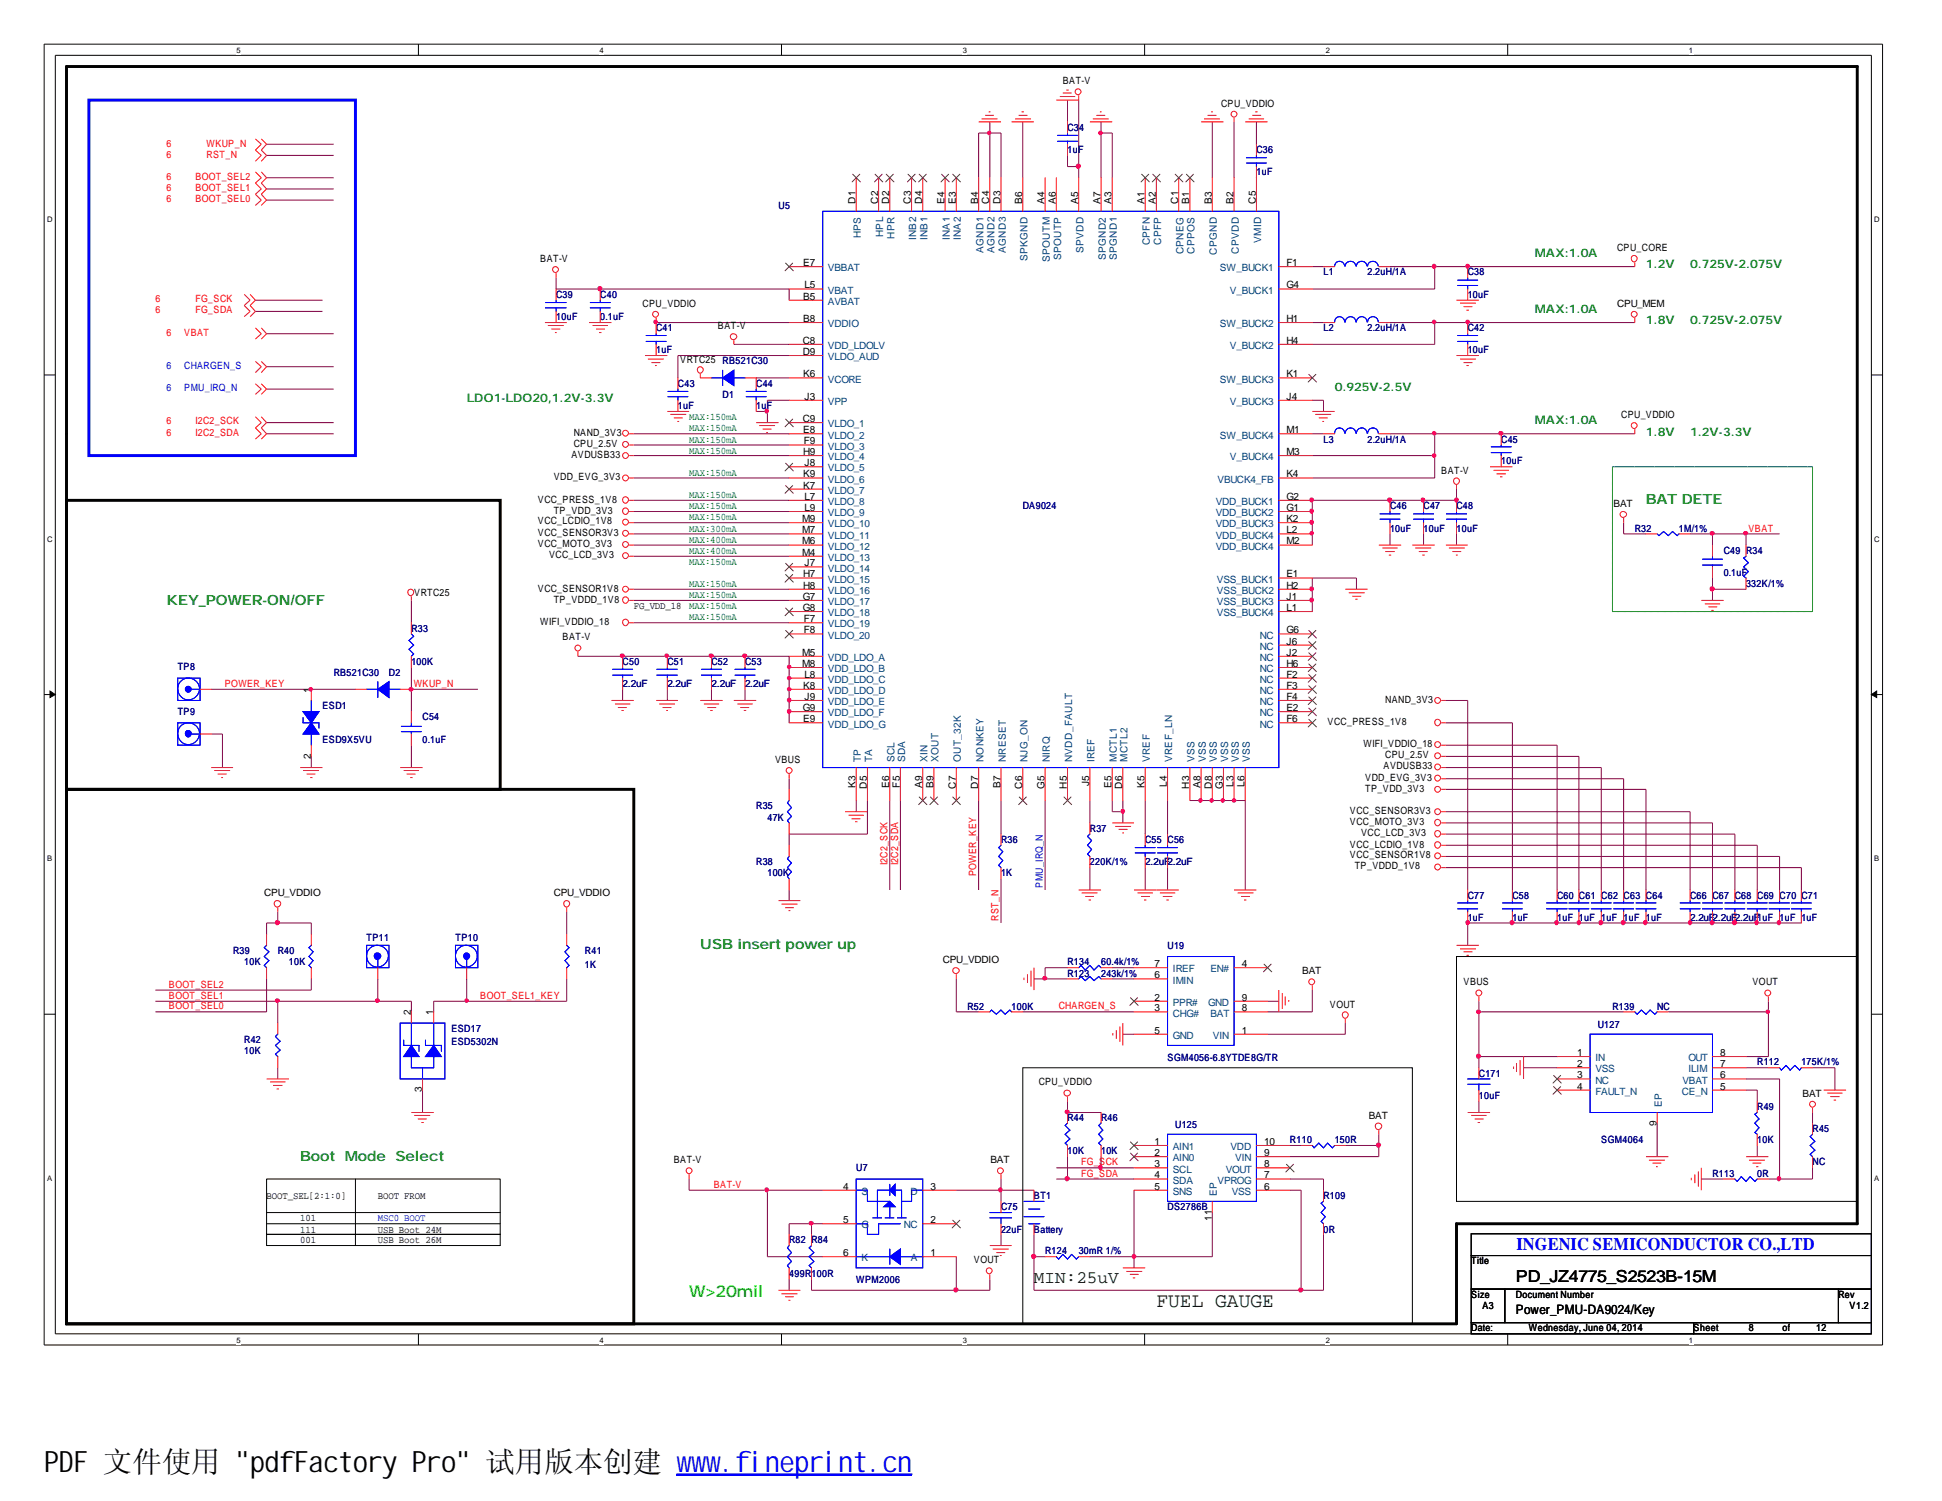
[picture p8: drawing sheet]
<svg xmlns="http://www.w3.org/2000/svg" width="279mm" height="216mm" viewBox="0 0 279 216" stroke-linecap="round" stroke-linejoin="round" font-family="sans-serif">
<defs><g id="words">
<text font-size="4.2" x="6.3" y="211.7">PDF 文件使用 &quot;pdfFactory Pro&quot; 试用版本创建 www.fineprint.cn</text>
<text font-size="3" fill="#004000" x="166.4" y="188">FUEL GAUGE</text>
<text font-size="2.5" fill="#00f" x="218.2" y="179.8">INGENIC SEMICONDUCTOR CO.,LTD</text>
<text font-size="2.5" fill="#004000" x="148.8" y="184.5">MIN:25uV</text>
<text font-size="2.4" x="218.1" y="184.4">PD_JZ4775_S2523B-15M</text>
<text font-size="2.4" fill="#0f0" x="99.1" y="186.6">W&gt;20mil</text>
<g font-size="2" fill="#008000">
<text x="236.8" y="72.6">BAT DETE</text>
<text x="24" y="87">KEY_POWER-ON/OFF</text>
<text x="100.8" y="136.6">USB insert power up</text>
<text x="43.2" y="167">Boot Mode Select</text>
</g>
<text font-size="1.9" x="218.1" y="189.1">Power_PMU-DA9024/Key</text>
<g font-size="1.7" fill="#008000">
<text x="220.8" y="37">MAX:1.0A</text>
<text x="236.8" y="38.6">1.2V</text>
<text x="243.2" y="38.6">0.725V-2.075V</text>
<text x="220.8" y="45">MAX:1.0A</text>
<text x="236.8" y="46.7">1.8V</text>
<text x="243.2" y="46.7">0.725V-2.075V</text>
<text x="67.1" y="57.8">LDO1-LDO20,1.2V-3.3V</text>
<text x="192" y="56.2">0.925V-2.5V</text>
<text x="220.8" y="61">MAX:1.0A</text>
<text x="236.8" y="62.7">1.8V</text>
<text x="243.2" y="62.7">1.2V-3.3V</text>
</g>
<g font-size="1.4">
<text x="152.9" y="12.1">BAT-V</text>
<text x="175.7" y="15.3">CPU_VDDIO</text>
<text x="123.1" y="29.3" transform="rotate(-90 123.1 29.3)">D1</text>
<text x="126.3" y="29.3" transform="rotate(-90 126.3 29.3)">C2</text>
<text x="127.9" y="29.3" transform="rotate(-90 127.9 29.3)">D2</text>
<text x="131.1" y="29.3" transform="rotate(-90 131.1 29.3)">C3</text>
<text x="132.7" y="29.3" transform="rotate(-90 132.7 29.3)">D4</text>
<text x="135.9" y="29.3" transform="rotate(-90 135.9 29.3)">E4</text>
<text x="137.5" y="29.3" transform="rotate(-90 137.5 29.3)">E3</text>
<text x="140.7" y="29.3" transform="rotate(-90 140.7 29.3)">B4</text>
<text x="142.3" y="29.3" transform="rotate(-90 142.3 29.3)">C4</text>
<text x="143.9" y="29.3" transform="rotate(-90 143.9 29.3)">D3</text>
<text x="147.1" y="29.3" transform="rotate(-90 147.1 29.3)">B6</text>
<text x="150.3" y="29.3" transform="rotate(-90 150.3 29.3)">A4</text>
<text x="151.9" y="29.3" transform="rotate(-90 151.9 29.3)">A6</text>
<text x="155.1" y="29.3" transform="rotate(-90 155.1 29.3)">A5</text>
<text x="158.3" y="29.3" transform="rotate(-90 158.3 29.3)">A7</text>
<text x="159.9" y="29.3" transform="rotate(-90 159.9 29.3)">A3</text>
<text x="164.7" y="29.3" transform="rotate(-90 164.7 29.3)">A1</text>
<text x="166.3" y="29.3" transform="rotate(-90 166.3 29.3)">A2</text>
<text x="169.5" y="29.3" transform="rotate(-90 169.5 29.3)">C1</text>
<text x="171.1" y="29.3" transform="rotate(-90 171.1 29.3)">B1</text>
<text x="174.3" y="29.3" transform="rotate(-90 174.3 29.3)">B3</text>
<text x="177.5" y="29.3" transform="rotate(-90 177.5 29.3)">B2</text>
<text x="180.7" y="29.3" transform="rotate(-90 180.7 29.3)">C5</text>
<text x="77.7" y="37.7">BAT-V</text>
<text x="115.6" y="38.3">E7</text>
<text x="115.7" y="41.5">L5</text>
<text x="185.1" y="41.5">G4</text>
<text x="185.1" y="38.3">F1</text>
<text x="232.7" y="36.2">CPU_CORE</text>
<text x="92.5" y="44.1">CPU_VDDIO</text>
<text x="103.3" y="47.3">BAT-V</text>
<text x="115.6" y="43.1">B5</text>
<text x="115.6" y="46.3">B8</text>
<text x="185.1" y="46.3">H1</text>
<text x="232.7" y="44.1">CPU_MEM</text>
<text x="97.9" y="52.2">VRTC25 RB521C30</text>
<text x="115.5" y="49.4">C8</text>
<text x="115.5" y="51.1">D9</text>
<text x="185.1" y="49.4">H4</text>
<text x="115.6" y="54.3">K6</text>
<text x="115.7" y="57.5">J3</text>
<text x="185.1" y="57.5">J4</text>
<text x="185.1" y="54.3">K1</text>
<text x="82.2" y="65.9">AVDUSB33</text>
<text x="82.5" y="64.3">CPU_2.5V</text>
<text x="82.5" y="62.7">NAND_3V3</text>
<text x="115.5" y="60.7">C9</text>
<text x="115.6" y="62.3">E8</text>
<text x="115.6" y="65.4">H9</text>
<text x="115.7" y="63.9">F9</text>
<text x="185.1" y="65.4">M3</text>
<text x="185.1" y="62.3">M1</text>
<text x="233.3" y="60.1">CPU_VDDIO</text>
<text x="79.7" y="69.1">VDD_EVG_3V3</text>
<text x="115.6" y="68.7">K9</text>
<text x="115.6" y="70.3">K7</text>
<text x="115.7" y="67.1">J8</text>
<text x="115.7" y="71.9">L7</text>
<text x="185.1" y="71.9">G2</text>
<text x="185.1" y="68.7">K4</text>
<text x="207.3" y="68.2">BAT-V</text>
<text x="77.4" y="77">VCC_SENSOR3V3</text>
<text x="77.4" y="72.3">VCC_PRESS_1V8</text>
<text x="77.4" y="75.4">VCC_LCDIO_1V8</text>
<text x="79.7" y="73.9">TP_VDD_3V3</text>
<text x="115.4" y="75.1">M9</text>
<text x="115.4" y="76.7">M7</text>
<text x="115.7" y="73.5">L9</text>
<text x="185.1" y="73.5">G1</text>
<text x="185.1" y="75.1">K2</text>
<text x="185.1" y="76.7">L2</text>
<text x="232.2" y="72.9">BAT</text>
<text x="77.4" y="78.7">VCC_MOTO_3V3</text>
<text x="79" y="80.3">VCC_LCD_3V3</text>
<text x="115.4" y="78.3">M6</text>
<text x="115.4" y="79.9">M4</text>
<text x="115.6" y="83.1">H7</text>
<text x="115.7" y="81.4">J7</text>
<text x="185.1" y="83.1">E1</text>
<text x="185.1" y="78.3">M2</text>
<text x="59.6" y="85.7">VRTC25</text>
<text x="77.4" y="85.1">VCC_SENSOR1V8</text>
<text x="77.7" y="89.9">WIFI_VDDIO_18</text>
<text x="79.7" y="86.7">TP_VDDD_1V8</text>
<text x="91.2" y="87.6">FG_VDD_18</text>
<text x="115.5" y="86.3">G7</text>
<text x="115.5" y="87.9">G8</text>
<text x="115.6" y="84.7">H8</text>
<text x="115.7" y="89.5">F7</text>
<text x="185.1" y="84.7">H2</text>
<text x="185.1" y="86.3">J1</text>
<text x="185.1" y="87.9">L1</text>
<text x="80.9" y="92.1">BAT-V</text>
<text x="115.4" y="94.3">M5</text>
<text x="115.4" y="95.9">M8</text>
<text x="115.7" y="91.1">F8</text>
<text x="185.1" y="91.1">G6</text>
<text x="185.1" y="92.7">J6</text>
<text x="185.1" y="94.3">J2</text>
<text x="185.1" y="95.9">H6</text>
<text x="44.7" y="99.7" transform="rotate(-90 44.7 99.7)">1</text>
<text x="115.6" y="99.1">K8</text>
<text x="115.7" y="97.5">L8</text>
<text x="115.7" y="100.7">J9</text>
<text x="185.1" y="97.5">F2</text>
<text x="185.1" y="99.1">F3</text>
<text x="185.1" y="100.7">F4</text>
<text x="199.3" y="101.1">NAND_3V3</text>
<text x="115.5" y="102.3">G9</text>
<text x="115.6" y="103.9">E9</text>
<text x="185.1" y="102.3">E2</text>
<text x="185.1" y="103.9">F6</text>
<text x="191" y="104.3">VCC_PRESS_1V8</text>
<text x="196.2" y="107.4">WIFI_VDDIO_18</text>
<text x="44.7" y="109.1" transform="rotate(-90 44.7 109.1)">2</text>
<text x="111.5" y="109.7">VBUS</text>
<text x="123.1" y="113.4" transform="rotate(-90 123.1 113.4)">K3</text>
<text x="124.7" y="113.5" transform="rotate(-90 124.7 113.5)">D5</text>
<text x="127.9" y="113.4" transform="rotate(-90 127.9 113.4)">E6</text>
<text x="129.5" y="113.3" transform="rotate(-90 129.5 113.3)">F5</text>
<text x="132.7" y="113.4" transform="rotate(-90 132.7 113.4)">A9</text>
<text x="134.3" y="113.4" transform="rotate(-90 134.3 113.4)">B9</text>
<text x="137.5" y="113.5" transform="rotate(-90 137.5 113.5)">C7</text>
<text x="140.7" y="113.5" transform="rotate(-90 140.7 113.5)">D7</text>
<text x="143.9" y="113.4" transform="rotate(-90 143.9 113.4)">B7</text>
<text x="147.1" y="113.5" transform="rotate(-90 147.1 113.5)">C6</text>
<text x="150.3" y="113.5" transform="rotate(-90 150.3 113.5)">G5</text>
<text x="153.5" y="113.5" transform="rotate(-90 153.5 113.5)">H5</text>
<text x="156.7" y="113.1" transform="rotate(-90 156.7 113.1)">J5</text>
<text x="159.9" y="113.4" transform="rotate(-90 159.9 113.4)">E5</text>
<text x="161.5" y="113.5" transform="rotate(-90 161.5 113.5)">D6</text>
<text x="164.7" y="113.4" transform="rotate(-90 164.7 113.4)">K5</text>
<text x="167.9" y="113.2" transform="rotate(-90 167.9 113.2)">L4</text>
<text x="171.1" y="113.5" transform="rotate(-90 171.1 113.5)">H3</text>
<text x="172.7" y="113.4" transform="rotate(-90 172.7 113.4)">A8</text>
<text x="174.3" y="113.5" transform="rotate(-90 174.3 113.5)">D8</text>
<text x="175.9" y="113.5" transform="rotate(-90 175.9 113.5)">G3</text>
<text x="177.5" y="113.2" transform="rotate(-90 177.5 113.2)">L3</text>
<text x="179.1" y="113.2" transform="rotate(-90 179.1 113.2)">L6</text>
<text x="196.4" y="113.9">TP_VDD_3V3</text>
<text x="196.4" y="112.3">VDD_EVG_3V3</text>
<text x="199.1" y="110.7">AVDUSB33</text>
<text x="199.3" y="109.1">CPU_2.5V</text>
<text x="194.2" y="118.7">VCC_MOTO_3V3</text>
<text x="194.2" y="117.1">VCC_SENSOR3V3</text>
<text x="194.2" y="121.9">VCC_LCDIO_1V8</text>
<text x="194.2" y="123.4">VCC_SENSOR1V8</text>
<text x="194.9" y="125.1">TP_VDDD_1V8</text>
<text x="195.8" y="120.3">VCC_LCD_3V3</text>
<text x="38" y="128.9">CPU_VDDIO</text>
<text x="79.7" y="128.9">CPU_VDDIO</text>
<text x="135.6" y="138.5">CPU_VDDIO</text>
<text x="166.1" y="143.9">2</text>
<text x="166.1" y="140.7">6</text>
<text x="166.1" y="139.1">7</text>
<text x="178.6" y="139.1">4</text>
<text x="178.6" y="143.9">9</text>
<text x="187.4" y="140.1">BAT</text>
<text x="210.6" y="141.7">VBUS</text>
<text x="252.1" y="141.7">VOUT</text>
<text x="59.1" y="146" transform="rotate(-90 59.1 146)">2</text>
<text x="62.3" y="146" transform="rotate(-90 62.3 146)">1</text>
<text x="166.1" y="145.5">3</text>
<text x="166.1" y="148.7">5</text>
<text x="178.6" y="145.5">8</text>
<text x="178.6" y="148.7">1</text>
<text x="191.3" y="144.9">VOUT</text>
<text x="226.9" y="151.9">1</text>
<text x="226.9" y="153.5">2</text>
<text x="226.9" y="155.1">3</text>
<text x="247.5" y="155.1">6</text>
<text x="247.5" y="153.5">7</text>
<text x="247.5" y="151.9">8</text>
<text x="60.7" y="157.1" transform="rotate(-90 60.7 157.1)">3</text>
<text x="149.4" y="156.1">CPU_VDDIO</text>
<text x="196.9" y="161">BAT</text>
<text x="226.9" y="156.7">4</text>
<text x="238.3" y="162" transform="rotate(-90 238.3 162)">9</text>
<text x="247.5" y="156.7">5</text>
<text x="259.3" y="157.7">BAT</text>
<text x="96.9" y="167.3">BAT-V</text>
<text x="142.5" y="167.3">BAT</text>
<text x="166.1" y="164.7">1</text>
<text x="166.1" y="166.3">2</text>
<text x="166.1" y="167.9">3</text>
<text x="181.9" y="167.9">8</text>
<text x="181.9" y="166.3">9</text>
<text x="181.9" y="164.7">10</text>
<text x="38.4" y="172.5">BOOT_SEL[2:1:0]</text>
<text x="54.4" y="172.5">BOOT FROM</text>
<text x="121.3" y="171.1">4</text>
<text x="133.9" y="171.1">3</text>
<text x="166.1" y="169.5">4</text>
<text x="166.1" y="171.1">5</text>
<text x="181.9" y="171.1">6</text>
<text x="181.9" y="169.5">7</text>
<text x="43.2" y="177.3">111</text>
<text x="43.2" y="175.7">101</text>
<text x="43.2" y="178.8">001</text>
<text x="54.4" y="177.3">USB Boot 24M</text>
<text x="54.4" y="178.8">USB Boot 26M</text>
<text x="121.3" y="175.9">5</text>
<text x="133.9" y="175.9">2</text>
<text x="174.3" y="175.6" transform="rotate(-90 174.3 175.6)">11</text>
<text x="121.3" y="180.7">6</text>
<text x="133.9" y="180.7">1</text>
<text x="140.1" y="181.7">VOUT</text>
<text x="211.7" y="181.9">Title</text>
<text x="211.7" y="186.7">Size</text>
<text x="211.7" y="191.5">Date:</text>
<text x="213.3" y="188.3">A3</text>
<text x="218.1" y="186.7">Document Number</text>
<text x="220" y="191.5">Wednesday, June 04, 2014</text>
<text x="243.7" y="191.5">Sheet</text>
<text x="251.6" y="191.5">8</text>
<text x="256.5" y="191.5">of</text>
<text x="261.3" y="191.5">12</text>
<text x="264.5" y="186.7">Rev</text>
<text x="266.1" y="188.3">V1.2</text>
</g>
<g font-size="1.4" fill="#f00">
<text x="24" y="21.1">6</text>
<text x="24" y="22.7">6</text>
<text x="29.7" y="21.1">WKUP_N</text>
<text x="29.7" y="22.7">RST_N</text>
<text x="24" y="25.9">6</text>
<text x="24" y="27.4">6</text>
<text x="24" y="29">6</text>
<text x="28.1" y="25.9">BOOT_SEL2</text>
<text x="28.1" y="27.4">BOOT_SEL1</text>
<text x="28.1" y="29">BOOT_SEL0</text>
<text x="22.4" y="43.4">6</text>
<text x="22.4" y="45">6</text>
<text x="28.1" y="43.4">FG_SCK</text>
<text x="28.1" y="45">FG_SDA</text>
<text x="24" y="48.3">6</text>
<text x="26.5" y="48.3">VBAT</text>
<text x="24" y="61">6</text>
<text x="24" y="62.7">6</text>
<text x="28.1" y="61">I2C2_SCK</text>
<text x="28.1" y="62.7">I2C2_SDA</text>
<text x="251.5" y="76.5">VBAT</text>
<text x="32.3" y="98.8">POWER_KEY</text>
<text x="59.5" y="98.8">WKUP_N</text>
<text x="127.7" y="124.5" transform="rotate(-90 127.7 124.5)">I2C2_SCK</text>
<text x="129.2" y="124.5" transform="rotate(-90 129.2 124.5)">I2C2_SDA</text>
<text x="140.5" y="126.1" transform="rotate(-90 140.5 126.1)">POWER_KEY</text>
<text x="143.7" y="132.4" transform="rotate(-90 143.7 132.4)">RST_N</text>
<text x="24.3" y="143.7">BOOT_SEL1</text>
<text x="24.3" y="142.1">BOOT_SEL2</text>
<text x="69.1" y="143.7">BOOT_SEL1_KEY</text>
<text x="24.3" y="145.2">BOOT_SEL0</text>
<text x="152.3" y="145.2">CHARGEN_S</text>
<text x="155.5" y="167.6">FG_SCK</text>
<text x="102.7" y="170.9">BAT-V</text>
<text x="155.5" y="169.2">FG_SDA</text>
</g>
<g font-size="1.4" fill="#000080">
<text x="153.6" y="18.8">C34</text>
<text x="153.6" y="22">1uF</text>
<text x="180.8" y="22">C36</text>
<text x="180.8" y="25.2">1uF</text>
<text x="112" y="30.1">U5</text>
<text x="190.4" y="39.6">L1</text>
<text x="196.8" y="39.6">2.2uH/1A</text>
<text x="211.2" y="39.6">C38</text>
<text x="80" y="42.8">C39</text>
<text x="80" y="46.1">10uF</text>
<text x="86.4" y="42.8">C40</text>
<text x="86.4" y="46.1">0.1uF</text>
<text x="94.4" y="47.7">C41</text>
<text x="190.4" y="47.7">L2</text>
<text x="196.8" y="47.7">2.2uH/1A</text>
<text x="211.2" y="47.7">C42</text>
<text x="211.2" y="42.8">10uF</text>
<text x="94.4" y="50.8">1uF</text>
<text x="104" y="52.4">RB521C30</text>
<text x="211.2" y="50.8">10uF</text>
<text x="97.5" y="55.6">C43</text>
<text x="97.5" y="58.8">1uF</text>
<text x="104" y="57.2">D1</text>
<text x="108.8" y="55.6">C44</text>
<text x="108.8" y="58.8">1uF</text>
<text x="190.4" y="63.7">L3</text>
<text x="196.8" y="63.7">2.2uH/1A</text>
<text x="216" y="63.7">C45</text>
<text x="216" y="66.8">10uF</text>
<text x="147.2" y="73.2">DA9024</text>
<text x="200" y="73.2">C46</text>
<text x="200" y="76.5">10uF</text>
<text x="204.8" y="73.2">C47</text>
<text x="204.8" y="76.5">10uF</text>
<text x="209.5" y="73.2">C48</text>
<text x="209.5" y="76.5">10uF</text>
<text x="235.2" y="76.5">R32</text>
<text x="241.6" y="76.5">1M/1%</text>
<text x="248" y="79.7">C49 R34</text>
<text x="248" y="82.8">0.1uF</text>
<text x="251.2" y="79.7">R34</text>
<text x="251.2" y="84.4">332K/1%</text>
<text x="59.2" y="90.8">R33</text>
<text x="59.2" y="95.7">100K</text>
<text x="89.6" y="95.7">C50</text>
<text x="96" y="95.7">C51</text>
<text x="102.4" y="95.7">C52</text>
<text x="107.2" y="95.7">C53</text>
<text x="25.6" y="96.4">TP8</text>
<text x="48" y="97.3">RB521C30</text>
<text x="56" y="97.3">D2</text>
<text x="89.6" y="98.8">2.2uF</text>
<text x="96" y="98.8">2.2uF</text>
<text x="102.4" y="98.8">2.2uF</text>
<text x="107.2" y="98.8">2.2uF</text>
<text x="25.6" y="102.9">TP9</text>
<text x="46.4" y="102">ESD1</text>
<text x="46.4" y="106.8">ESD9X5VU</text>
<text x="60.8" y="103.6">C54</text>
<text x="60.8" y="106.8">0.1uF</text>
<text x="108.8" y="116.4">R35</text>
<text x="110.4" y="118">47K</text>
<text x="156.8" y="119.6">R37</text>
<text x="108.8" y="124.5">R38</text>
<text x="144" y="121.2">R36</text>
<text x="156.8" y="124.5">220K/1%</text>
<text x="164.8" y="121.2">C55 C56</text>
<text x="164.8" y="124.5">2.2uF2.2uF</text>
<text x="110.4" y="126.1">100K</text>
<text x="144" y="126.1">1K</text>
<text x="211.2" y="129.3">C77</text>
<text x="217.6" y="129.3">C58</text>
<text x="224" y="129.3">C60 C61 C62 C63 C64</text>
<text x="243.2" y="129.3">C66 C67 C68 C69 C70 C71</text>
<text x="33.5" y="137.2">R39</text>
<text x="40" y="137.2">R40</text>
<text x="52.7" y="135.3">TP11</text>
<text x="65.5" y="135.3">TP10</text>
<text x="84.2" y="137.2">R41</text>
<text x="168" y="136.5">U19</text>
<text x="211.2" y="132.4">1uF</text>
<text x="217.6" y="132.4">1uF</text>
<text x="224" y="132.4">1uF 1uF 1uF 1uF 1uF</text>
<text x="243.2" y="132.4">2.2uF2.2uF2.2uF1uF 1uF 1uF</text>
<text x="35.1" y="138.9">10K</text>
<text x="41.6" y="138.9">10K</text>
<text x="84.2" y="139.2">1K</text>
<text x="153.6" y="140.5">R123</text>
<text x="153.6" y="138.9">R134</text>
<text x="158.4" y="140.5">243k/1%</text>
<text x="158.4" y="138.9">60.4k/1%</text>
<text x="64.9" y="148.4">ESD17</text>
<text x="139.2" y="145.3">R52</text>
<text x="145.5" y="145.3">100K</text>
<text x="229.9" y="147.8">U127</text>
<text x="232" y="145.3">R139</text>
<text x="238.4" y="145.3">NC</text>
<text x="35.1" y="150">R42</text>
<text x="35.1" y="151.6">10K</text>
<text x="64.9" y="150.4">ESD5302N</text>
<text x="168" y="152.6">SGM4056-6.8YTDE8G/TR</text>
<text x="212.8" y="154.9">C171</text>
<text x="252.8" y="153.2">R112</text>
<text x="259.2" y="153.2">175K/1%</text>
<text x="153.6" y="161.3">R44</text>
<text x="158.4" y="161.3">R46</text>
<text x="212.8" y="158.1">10uF</text>
<text x="252.8" y="159.7">R49</text>
<text x="153.6" y="166">10K</text>
<text x="158.4" y="166">10K</text>
<text x="169.1" y="162.2">U125</text>
<text x="185.6" y="164.4">R110</text>
<text x="192" y="164.4">150R</text>
<text x="230.4" y="164.4">SGM4064</text>
<text x="252.8" y="164.4">10K</text>
<text x="260.8" y="162.8">R45</text>
<text x="260.8" y="167.6">NC</text>
<text x="123.2" y="168.5">U7</text>
<text x="148.8" y="172.5">BT1</text>
<text x="190.4" y="172.5">R109</text>
<text x="246.4" y="169.2">R113</text>
<text x="252.8" y="169.2">0R</text>
<text x="113.5" y="178.8">R82 R84</text>
<text x="144" y="174.1">C75</text>
<text x="144" y="177.3">22uF</text>
<text x="148.8" y="177.3">Battery</text>
<text x="168" y="174.1">DS2786B</text>
<text x="190.4" y="177.3">0R</text>
<text x="113.5" y="183.6">499R100R</text>
<text x="123.2" y="184.6">WPM2006</text>
<text x="150.4" y="180.4">R124</text>
<text x="155.2" y="180.4">30mR 1/%</text>
</g>
<g font-size="1.4" fill="#004080">
<text x="123.9" y="34.3" transform="rotate(-90 123.9 34.3)">HPS</text>
<text x="127.1" y="34.1" transform="rotate(-90 127.1 34.1)">HPL</text>
<text x="128.7" y="34.4" transform="rotate(-90 128.7 34.4)">HPR</text>
<text x="131.8" y="34.5" transform="rotate(-90 131.8 34.5)">INB2</text>
<text x="133.4" y="34.5" transform="rotate(-90 133.4 34.5)">INB1</text>
<text x="136.7" y="34.5" transform="rotate(-90 136.7 34.5)">INA1</text>
<text x="138.3" y="34.5" transform="rotate(-90 138.3 34.5)">INA2</text>
<text x="165.4" y="35.3" transform="rotate(-90 165.4 35.3)">CPFN</text>
<text x="167" y="35.2" transform="rotate(-90 167 35.2)">CPFP</text>
<text x="181.4" y="35" transform="rotate(-90 181.4 35)">VMID</text>
<text x="119.1" y="39">VBBAT</text>
<text x="141.5" y="36.4" transform="rotate(-90 141.5 36.4)">AGND1</text>
<text x="143.1" y="36.4" transform="rotate(-90 143.1 36.4)">AGND2</text>
<text x="144.7" y="36.4" transform="rotate(-90 144.7 36.4)">AGND3</text>
<text x="147.8" y="37.6" transform="rotate(-90 147.8 37.6)">SPKGND</text>
<text x="151" y="37.7" transform="rotate(-90 151 37.7)">SPOUTM</text>
<text x="152.7" y="37.4" transform="rotate(-90 152.7 37.4)">SPOUTP</text>
<text x="155.9" y="36.4" transform="rotate(-90 155.9 36.4)">SPVDD</text>
<text x="159.1" y="37.4" transform="rotate(-90 159.1 37.4)">SPGND2</text>
<text x="160.7" y="37.4" transform="rotate(-90 160.7 37.4)">SPGND1</text>
<text x="170.3" y="36.6" transform="rotate(-90 170.3 36.6)">CPNEG</text>
<text x="171.9" y="36.5" transform="rotate(-90 171.9 36.5)">CPPOS</text>
<text x="175.1" y="36.7" transform="rotate(-90 175.1 36.7)">CPGND</text>
<text x="175.5" y="39">SW_BUCK1</text>
<text x="178.2" y="36.5" transform="rotate(-90 178.2 36.5)">CPVDD</text>
<text x="119.1" y="42.2">VBAT</text>
<text x="119.1" y="43.9">AVBAT</text>
<text x="119.1" y="47.1">VDDIO</text>
<text x="175.5" y="47.1">SW_BUCK2</text>
<text x="177" y="42.2">V_BUCK1</text>
<text x="119.1" y="50.2">VDD_LDOLV</text>
<text x="119.1" y="51.8">VLDO_AUD</text>
<text x="177" y="50.2">V_BUCK2</text>
<text x="119.1" y="55">VCORE</text>
<text x="119.1" y="58.3">VPP</text>
<text x="175.5" y="55">SW_BUCK3</text>
<text x="177" y="58.3">V_BUCK3</text>
<text x="119.1" y="61.5">VLDO_1</text>
<text x="119.1" y="63.1">VLDO_2</text>
<text x="119.1" y="64.7">VLDO_3</text>
<text x="175.5" y="63.1">SW_BUCK4</text>
<text x="119.1" y="66.2">VLDO_4</text>
<text x="119.1" y="67.8">VLDO_5</text>
<text x="119.1" y="69.4">VLDO_6</text>
<text x="119.1" y="71">VLDO_7</text>
<text x="175.2" y="69.4">VBUCK4_FB</text>
<text x="177" y="66.2">V_BUCK4</text>
<text x="119.1" y="72.6">VLDO_8</text>
<text x="119.1" y="74.3">VLDO_9</text>
<text x="119.1" y="75.9">VLDO_10</text>
<text x="119.1" y="77.5">VLDO_11</text>
<text x="174.9" y="72.6">VDD_BUCK1</text>
<text x="174.9" y="74.3">VDD_BUCK2</text>
<text x="174.9" y="75.9">VDD_BUCK3</text>
<text x="174.9" y="77.5">VDD_BUCK4</text>
<text x="119.1" y="79.1">VLDO_12</text>
<text x="119.1" y="80.7">VLDO_13</text>
<text x="119.1" y="82.2">VLDO_14</text>
<text x="119.1" y="83.8">VLDO_15</text>
<text x="174.9" y="79.1">VDD_BUCK4</text>
<text x="175.1" y="83.8">VSS_BUCK1</text>
<text x="119.1" y="85.4">VLDO_16</text>
<text x="119.1" y="87">VLDO_17</text>
<text x="119.1" y="88.6">VLDO_18</text>
<text x="175.1" y="85.4">VSS_BUCK2</text>
<text x="175.1" y="87">VSS_BUCK3</text>
<text x="175.1" y="88.6">VSS_BUCK4</text>
<text x="119.1" y="90.3">VLDO_19</text>
<text x="119.1" y="91.9">VLDO_20</text>
<text x="119.1" y="95.1">VDD_LDO_A</text>
<text x="181.3" y="91.9">NC</text>
<text x="181.3" y="93.5">NC</text>
<text x="181.3" y="95.1">NC</text>
<text x="119.1" y="96.7">VDD_LDO_B</text>
<text x="119.1" y="98.2">VDD_LDO_C</text>
<text x="119.1" y="99.8">VDD_LDO_D</text>
<text x="119.1" y="101.4">VDD_LDO_E</text>
<text x="181.3" y="96.7">NC</text>
<text x="181.3" y="98.2">NC</text>
<text x="181.3" y="99.8">NC</text>
<text x="181.3" y="101.4">NC</text>
<text x="119.1" y="103">VDD_LDO_F</text>
<text x="119.1" y="104.6">VDD_LDO_G</text>
<text x="181.3" y="103">NC</text>
<text x="181.3" y="104.6">NC</text>
<text x="123.9" y="109.6" transform="rotate(-90 123.9 109.6)">TP</text>
<text x="125.5" y="109.6" transform="rotate(-90 125.5 109.6)">TA</text>
<text x="128.7" y="109.6" transform="rotate(-90 128.7 109.6)">SCL</text>
<text x="130.2" y="109.6" transform="rotate(-90 130.2 109.6)">SDA</text>
<text x="133.4" y="109.6" transform="rotate(-90 133.4 109.6)">XIN</text>
<text x="135" y="109.6" transform="rotate(-90 135 109.6)">XOUT</text>
<text x="138.3" y="109.6" transform="rotate(-90 138.3 109.6)">OUT_32K</text>
<text x="141.5" y="109.6" transform="rotate(-90 141.5 109.6)">NONKEY</text>
<text x="144.7" y="109.6" transform="rotate(-90 144.7 109.6)">NRESET</text>
<text x="147.8" y="109.6" transform="rotate(-90 147.8 109.6)">NJG_ON</text>
<text x="151" y="109.6" transform="rotate(-90 151 109.6)">NIRQ</text>
<text x="154.3" y="109.6" transform="rotate(-90 154.3 109.6)">NVDD_FAULT</text>
<text x="157.5" y="109.6" transform="rotate(-90 157.5 109.6)">IREF</text>
<text x="160.7" y="109.6" transform="rotate(-90 160.7 109.6)">MCTL1</text>
<text x="162.2" y="109.6" transform="rotate(-90 162.2 109.6)">MCTL2</text>
<text x="165.4" y="109.6" transform="rotate(-90 165.4 109.6)">VREF</text>
<text x="168.7" y="109.6" transform="rotate(-90 168.7 109.6)">VREF_LN</text>
<text x="171.9" y="109.6" transform="rotate(-90 171.9 109.6)">VSS</text>
<text x="173.5" y="109.6" transform="rotate(-90 173.5 109.6)">VSS</text>
<text x="175.1" y="109.6" transform="rotate(-90 175.1 109.6)">VSS</text>
<text x="176.7" y="109.6" transform="rotate(-90 176.7 109.6)">VSS</text>
<text x="178.2" y="109.6" transform="rotate(-90 178.2 109.6)">VSS</text>
<text x="179.8" y="109.6" transform="rotate(-90 179.8 109.6)">VSS</text>
<text x="168.7" y="141.5">IMIN</text>
<text x="168.7" y="139.9">IREF</text>
<text x="174.2" y="139.9">EN#</text>
<text x="168.7" y="144.7">PPR#</text>
<text x="168.7" y="146.2">CHG#</text>
<text x="168.7" y="149.4">GND</text>
<text x="173.8" y="144.7">GND</text>
<text x="174.2" y="146.2">BAT</text>
<text x="174.5" y="149.4">VIN</text>
<text x="229.5" y="152.7">IN</text>
<text x="229.5" y="154.3">VSS</text>
<text x="229.5" y="155.9">NC</text>
<text x="242.1" y="155.9">VBAT</text>
<text x="242.9" y="154.3">ILIM</text>
<text x="242.9" y="152.7">OUT</text>
<text x="229.5" y="157.5">FAULT_N</text>
<text x="239.1" y="159.3" transform="rotate(-90 239.1 159.3)">EP</text>
<text x="242" y="157.5">CE_N</text>
<text x="168.7" y="165.4">AIN1</text>
<text x="168.7" y="167">AIN0</text>
<text x="177" y="165.4">VDD</text>
<text x="177.7" y="167">VIN</text>
<text x="124" y="171.9">S</text>
<text x="131" y="171.9">D</text>
<text x="168.7" y="168.7">SCL</text>
<text x="168.7" y="170.3">SDA</text>
<text x="168.7" y="171.9">SNS</text>
<text x="175.1" y="172" transform="rotate(-90 175.1 172)">EP</text>
<text x="175.2" y="170.3">VPROG</text>
<text x="176.4" y="168.7">VOUT</text>
<text x="177.2" y="171.9">VSS</text>
<text x="124" y="176.7">G</text>
<text x="130" y="176.7">NC</text>
<text x="124" y="181.4">K</text>
<text x="131.1" y="181.4">A</text>
</g>
<g font-size="1.4" fill="#00f">
<text x="24" y="53.1">6</text>
<text x="26.5" y="53.1">CHARGEN_S</text>
<text x="24" y="56.3">6</text>
<text x="26.5" y="56.3">PMU_IRQ_N</text>
<text x="150" y="127.7" transform="rotate(-90 150 127.7)">PMU_IRQ_N</text>
<text x="54.4" y="175.7">MSC0 BOOT</text>
</g>
<g font-size="1.4" fill="#008000">
<text x="99.1" y="63.7">MAX:150mA</text>
<text x="99.1" y="65.3">MAX:150mA</text>
<text x="99.1" y="60.5">MAX:150mA</text>
<text x="99.1" y="62.1">MAX:150mA</text>
<text x="99.1" y="68.4">MAX:150mA</text>
<text x="99.1" y="71.6">MAX:150mA</text>
<text x="99.1" y="76.5">MAX:300mA</text>
<text x="99.1" y="73.2">MAX:150mA</text>
<text x="99.1" y="74.8">MAX:150mA</text>
<text x="99.1" y="79.7">MAX:400mA</text>
<text x="99.1" y="78.1">MAX:400mA</text>
<text x="99.1" y="81.3">MAX:150mA</text>
<text x="99.1" y="84.4">MAX:150mA</text>
<text x="99.1" y="86">MAX:150mA</text>
<text x="99.1" y="89.2">MAX:150mA</text>
<text x="99.1" y="87.6">MAX:150mA</text>
</g>
<g font-size="1.1">
<text x="34" y="7.6">5</text>
<text x="86.3" y="7.6">4</text>
<text x="138.5" y="7.6">3</text>
<text x="190.8" y="7.6">2</text>
<text x="243" y="7.6">1</text>
<text x="6.8" y="31.9">D</text>
<text x="269.7" y="31.9">D</text>
<text x="6.8" y="77.9">C</text>
<text x="269.7" y="77.9">C</text>
<text x="6.8" y="123.9">B</text>
<text x="269.7" y="123.9">B</text>
<text x="6.8" y="169.8">A</text>
<text x="269.7" y="169.8">A</text>
<text x="34" y="193.1">5</text>
<text x="86.3" y="193.1">4</text>
<text x="138.5" y="193.1">3</text>
<text x="190.8" y="193.1">2</text>
<text x="243" y="193.1">1</text>
</g>
</g></defs>
<path d="M6.3 6.3h264.5v187.2h-264.5zM8 8h261.2v183.9h-261.2z" fill="none" stroke="#000" stroke-width=".14"/>
<g fill="#fff">
<path d="M34 6.5h.6v1.4h-.6z"/>
<path d="M34 192h.6v1.4h-.6z"/>
</g>
<path d="M60.2 6.3v1.7M60.2 191.9v1.6" fill="none" stroke="#000" stroke-width=".14"/>
<g fill="#fff">
<path d="M86.3 6.5h.6v1.4h-.6z"/>
<path d="M86.3 192h.6v1.4h-.6z"/>
</g>
<path d="M112.4 6.3v1.7M112.4 191.9v1.6" fill="none" stroke="#000" stroke-width=".14"/>
<g fill="#fff">
<path d="M138.5 6.5h.6v1.4h-.6z"/>
<path d="M138.5 192h.6v1.4h-.6z"/>
</g>
<path d="M164.7 6.3v1.7M164.7 191.9v1.6" fill="none" stroke="#000" stroke-width=".14"/>
<g fill="#fff">
<path d="M190.8 6.5h.5v1.4h-.5z"/>
<path d="M190.8 192h.5v1.4h-.5z"/>
</g>
<path d="M216.9 6.3v1.7M216.9 191.9v1.6" fill="none" stroke="#000" stroke-width=".14"/>
<g fill="#fff">
<path d="M243 6.5h.6v1.4h-.6z"/>
<path d="M243 192h.6v1.4h-.6z"/>
<path d="M6.8 30.8h.7v1.4h-.7z"/>
<path d="M269.7 30.8h.7v1.4h-.7z"/>
<path d="M6.8 76.8h.7v1.3h-.7z"/>
<path d="M269.7 76.8h.7v1.3h-.7z"/>
</g>
<path d="M6.3 53.9h1.7M269.2 53.9h1.6" fill="none" stroke="#000" stroke-width=".14"/>
<g fill="#fff">
<path d="M6.8 122.8h.7v1.3h-.7z"/>
<path d="M269.7 122.8h.6v1.3h-.6z"/>
</g>
<path d="M6.3 99.9h1.7M269.2 99.9h1.6" fill="none" stroke="#000" stroke-width=".14"/>
<g fill="#000" stroke="#000" stroke-width=".14">
<path d="M7.2 99.4l.8 .5-.8 .4z" fill-rule="evenodd"/>
<path d="M269.2 99.9l.8-.5v.9z" fill-rule="evenodd"/>
</g>
<g fill="#fff">
<path d="M6.8 168.7h.6v1.4h-.6z"/>
<path d="M269.7 168.7h.6v1.4h-.6z"/>
</g>
<g fill="none" stroke="#000" stroke-width=".14">
<path d="M209.5 137.6h57.7v35.2h-57.7zM6.3 145.9h1.7M147.2 153.6h56v36.8h-56zM269.2 145.9h1.6M38.4 169.6h33.6v7.9h-33.6zM38.4 177.5h33.6v1.7h-33.6zM38.4 174.4h33.6M38.4 176h33.6M51.1 169.6v9.6M211.7 177.5h57.5v3.1h-57.5zM211.7 180.6h57.5v4.8h-57.5zM211.7 185.4h4.8v4.8h-4.8z"/>
<path d="M211.7 190.2h32v1.7h-32zM216.5 185.4h48v4.8h-48zM243.7 190.2h25.5v1.7h-25.5zM264.5 185.4h4.7v4.8h-4.7z"/>
</g>
<g fill="none" stroke="#800040" stroke-width=".14">
<path d="M142.4 17.5v8.1M147.2 17.5v8.1M153.6 14.4v3.1M155.2 14.4v11.2M158.4 19.1h1.6v6.5M158.4 17.5v8.1M174.4 17.5v8.1M177.5 17.5v8.1M180.8 17.5v3.2M38.4 28.8h9.6M38.4 25.6h9.6M38.4 27.2h9.6"/>
<path d="M38.4 22.4h9.6M38.4 20.7h9.6M80 40v1.6h33.5v1.6M140.8 25.6v-6.5h3.2v6.5M153.6 22.4v1.6h1.6M188.8 38.4h1.6M200 38.4h35.2M206.4 38.4v3.2h-17.6M36.7 44.8h9.7M36.7 43.2h9.7M38.4 48h9.6M38.4 56h9.6"/>
<path d="M38.4 52.7h9.6M94.4 46.4h19.1M105.6 49.5h7.9M108.8 54.4h4.7M108.8 59.2h1.6M113.5 57.6h-3.1v3.2M113.5 51.1h-16v3.3M188.8 46.4h1.6M188.8 57.6h1.6v1.6M200 46.4h35.2M206.4 46.4v3.1h-17.6M38.4 62.4h9.6"/>
<path d="M38.4 60.8h9.6M91.2 64h22.3M91.2 65.5h22.3M91.2 72h22.3M91.2 62.4h22.3M91.2 68.7h22.3M91.2 76.8h22.3M91.2 73.6h22.3M91.2 78.4h22.3M91.2 75.2h22.3M188.8 65.5h17.6M188.8 62.4h1.6"/>
<path d="M200 76.8v1.6M200 62.4h35.2M204.8 76.8v1.6M206.4 62.4v6.3h-17.6M209.5 70.4v1.6h-20.7v6.4M209.5 76.8v1.6M233.6 75.2v1.6h3.2M243.2 76.8h12.8M246.4 76.8v1.6M251.2 76.8v1.6M30.4 99.1h20.7M59.2 99.1h9.5"/>
<path d="M59.2 86.4v3.2M59.2 96v6.4M83.1 94.4h30.4v9.6M89.6 99.1v1.7M91.2 84.8h22.3M91.2 80h22.3M91.2 86.4h22.3M91.2 89.6h22.3M96 99.1v1.7M102.4 99.1v1.7M107.2 99.1v1.7M195.2 84.8v-1.7h-6.4v4.9"/>
<path d="M246.4 83.1v3.3M246.4 84.8h4.8M30.4 105.6h1.6v4.8M44.8 108.8v1.6M59.2 107.2v3.2M113.5 112v1.5M123.2 115.1v1.7M124.8 115.1v4.9h-11.3v1.6M128 115.1v12.9M129.5 115.1v12.9M140.8 115.1v12.9M144 115.1v4.9"/>
<path d="M150.4 115.1v12.9M156.8 115.1v3.3M160 115.1v1.7h1.5M161.5 115.1v3.3M164.8 115.1v4.9M168 115.1v4.9M171.2 115.1h8v12.9M208 120h41.6v8M208 112h25.6v16M208 118.4h38.4v9.6M208 108.8h19.2v19.2M208 110.4h22.4v17.6"/>
<path d="M208 113.5h28.8v14.5M208 116.8h35.2v11.2M208 107.2h16v20.8M208 100.8h3.2v27.2M208 104h9.6v24M38.4 134.4v-1.6h6.4v1.6M40 131.1v1.7M81.5 131.1v3.3M113.5 128v1.5M144 126.4v6.4M153.6 139.2h-3.2v1.6M156.8 124.8v3.2"/>
<path d="M160 139.2h3.2M164.8 124.8v3.2M168 124.8v3.2M208 121.6h44.8v6.4M208 123.2h48v4.8M208 124.8h51.2v3.2M259.2 132.8h-48v3.2M22.4 144h36.8v1.5M38.4 140.8v4.7h-16M40 144v3.2M40 153.6v1.6M44.8 140.8v1.6h-22.4"/>
<path d="M54.4 140.8v3.2M60.8 156.8v3.2M67.1 140.8v3.2M81.5 140.8v3.2h-19.1v1.5M137.6 140.8v4.7h3.2M147.2 145.5h16M148.8 140.8h4.8M153.6 158.4v1.6h4.8M160 140.8h3.2M161.5 148.8h1.7M182.4 144h1.6M188.8 142.4v3.1h-6.4"/>
<path d="M193.5 147.2v1.6h-11.1M212.8 145.5h20.8M212.8 152h11.2M212.8 144v9.6M212.8 158.4v1.6M219.2 153.6h4.8M240 145.5h14.4M251.2 156.8h1.6v1.6M251.2 155.2h4.8v14.4M251.2 153.6h3.2M254.4 144v8h-3.2M260.8 153.6h3.2v3.2"/>
<path d="M99.1 169.6v1.6h19.3M110.4 171.2v9.6h8M116.8 176v1.5M118.4 176h-4.9v1.5M137.6 171.2h11.2M144 169.6v3.2M144 177.5v1.7M148.8 177.5v8.1h41.6v-8.1M152 169.6h11.2M152 168h11.2M153.6 166.4v3.2M158.4 166.4v1.6"/>
<path d="M163.2 171.2v11.2M174.4 174.4v6.4h-17.6M185.6 171.2h1.6v14.4M185.6 169.6h4.8v1.6M185.6 164.8h1.6M193.5 164.8h4.9M198.4 163.2v3.2h-12.8M238.4 161.5v4.9M244.8 169.6h3.2M252.8 164.8v1.6M260.8 168v1.6h-6.4M260.8 160v1.5"/>
<path d="M113.5 184v1.6M116.8 184v1.6h25.6v-1.6M137.6 180.8v4.8M148.8 180.8h1.6"/>
</g>
<g fill="#f0f" stroke="#f0f" stroke-width=".14">
<path d="M94.2 46.1h.3l.1 .2-.3 .3-.2-.3z" fill-rule="evenodd"/>
<path d="M113.3 97.4l.2-.1 .3 .2-.3 .3-.2-.1z" fill-rule="evenodd"/>
<path d="M113.3 95.8l.2-.1 .3 .2-.3 .3-.2-.1z" fill-rule="evenodd"/>
<path d="M113.3 99l.2-.1 .3 .2-.3 .3-.2-.1z" fill-rule="evenodd"/>
<path d="M44.5 99l.2-.1 .3 .2-.3 .3-.2-.1z" fill-rule="evenodd"/>
<path d="M175.8 114.9l.3 .1 .1 .1-.3 .3-.2-.3z" fill-rule="evenodd"/>
<path d="M177.4 114.9l.3 .1 .1 .1-.3 .3-.2-.3z" fill-rule="evenodd"/>
<path d="M174.2 114.9l.3 .1 .1 .1-.3 .3-.2-.3z" fill-rule="evenodd"/>
<path d="M172.6 114.9l.3 .1 .1 .1-.3 .3-.2-.3z" fill-rule="evenodd"/>
<path d="M188.5 76.6l.2-.1 .3 .2-.3 .3-.2-.1z" fill-rule="evenodd"/>
<path d="M206.1 46.2l.2-.1 .3 .2-.3 .3-.2-.1z" fill-rule="evenodd"/>
<path d="M206.1 62.2l.2-.1 .3 .2-.3 .3-.2-.1z" fill-rule="evenodd"/>
<path d="M206.1 65.4l.2-.1 .3 .2-.3 .3-.2-.1z" fill-rule="evenodd"/>
<path d="M158.1 19l.2-.1 .3 .2-.3 .3-.2-.1z" fill-rule="evenodd"/>
<path d="M142.1 19l.2-.1 .3 .2-.3 .3-.2-.1z" fill-rule="evenodd"/>
<path d="M67 143.7h.3l.1 .2-.3 .3-.2-.3z" fill-rule="evenodd"/>
<path d="M95.7 94.2l.2-.1 .3 .2-.3 .3-.2-.1z" fill-rule="evenodd"/>
<path d="M211 46.1h.3l.1 .2-.2 .3-.3-.3z" fill-rule="evenodd"/>
<path d="M254.1 145.4l.2-.1 .3 .2-.3 .3-.2-.1z" fill-rule="evenodd"/>
<path d="M94.2 46.1h.3l.1 .2-.3 .3-.2-.3z" fill-rule="evenodd"/>
<path d="M113.3 97.4l.2-.1 .3 .2-.3 .3-.2-.1z" fill-rule="evenodd"/>
<path d="M113.3 95.8l.2-.1 .3 .2-.3 .3-.2-.1z" fill-rule="evenodd"/>
<path d="M113.3 99l.2-.1 .3 .2-.3 .3-.2-.1z" fill-rule="evenodd"/>
<path d="M44.5 99l.2-.1 .3 .2-.3 .3-.2-.1z" fill-rule="evenodd"/>
<path d="M175.8 114.9l.3 .1 .1 .1-.3 .3-.2-.3z" fill-rule="evenodd"/>
<path d="M177.4 114.9l.3 .1 .1 .1-.3 .3-.2-.3z" fill-rule="evenodd"/>
<path d="M174.2 114.9l.3 .1 .1 .1-.3 .3-.2-.3z" fill-rule="evenodd"/>
<path d="M172.6 114.9l.3 .1 .1 .1-.3 .3-.2-.3z" fill-rule="evenodd"/>
<path d="M188.5 76.6l.2-.1 .3 .2-.3 .3-.2-.1z" fill-rule="evenodd"/>
<path d="M206.1 46.2l.2-.1 .3 .2-.3 .3-.2-.1z" fill-rule="evenodd"/>
<path d="M206.1 62.2l.2-.1 .3 .2-.3 .3-.2-.1z" fill-rule="evenodd"/>
<path d="M206.1 65.4l.2-.1 .3 .2-.3 .3-.2-.1z" fill-rule="evenodd"/>
<path d="M158.1 19l.2-.1 .3 .2-.3 .3-.2-.1z" fill-rule="evenodd"/>
<path d="M142.1 19l.2-.1 .3 .2-.3 .3-.2-.1z" fill-rule="evenodd"/>
<path d="M67 143.7h.3l.1 .2-.3 .3-.2-.3z" fill-rule="evenodd"/>
<path d="M95.7 94.2l.2-.1 .3 .2-.3 .3-.2-.1z" fill-rule="evenodd"/>
<path d="M211 46.1h.3l.1 .2-.2 .3-.3-.3z" fill-rule="evenodd"/>
<path d="M254.1 145.4l.2-.1 .3 .2-.3 .3-.2-.1z" fill-rule="evenodd"/>
<circle cx="86.3" cy="41.5" r=".31"/>
<circle cx="113.5" cy="102.3" r=".28"/>
<circle cx="113.5" cy="100.7" r=".28"/>
<circle cx="107.2" cy="94.3" r=".28"/>
<circle cx="89.5" cy="94.3" r=".28"/>
<circle cx="59.2" cy="99.2" r=".28"/>
<circle cx="188.7" cy="86.3" r=".28"/>
<circle cx="188.7" cy="84.7" r=".28"/>
<circle cx="188.7" cy="75.1" r=".28"/>
<circle cx="188.7" cy="73.5" r=".28"/>
<circle cx="199.9" cy="71.9" r=".31"/>
<circle cx="188.7" cy="71.9" r=".28"/>
<circle cx="206.3" cy="38.3" r=".28"/>
<circle cx="54.3" cy="144" r=".28"/>
<circle cx="39.9" cy="144" r=".28"/>
<circle cx="39.9" cy="132.7" r=".31"/>
<circle cx="251.2" cy="76.7" r=".28"/>
<circle cx="246.4" cy="76.7" r=".28"/>
<circle cx="246.3" cy="84.7" r=".31"/>
<circle cx="211.1" cy="38.3" r=".28"/>
<circle cx="216" cy="62.3" r=".28"/>
<circle cx="110.3" cy="171.1" r=".28"/>
<circle cx="223.9" cy="132.7" r=".28"/>
<circle cx="255.9" cy="132.7" r=".28"/>
<circle cx="249.5" cy="132.7" r=".31"/>
<circle cx="230.3" cy="132.7" r=".31"/>
<circle cx="233.5" cy="132.7" r=".31"/>
<circle cx="236.7" cy="132.7" r=".28"/>
<circle cx="227.1" cy="132.7" r=".28"/>
<circle cx="252.7" cy="132.7" r=".28"/>
<circle cx="243.1" cy="132.7" r=".28"/>
<circle cx="246.3" cy="132.7" r=".31"/>
<circle cx="102.3" cy="94.3" r=".28"/>
<circle cx="209.5" cy="71.9" r=".28"/>
<circle cx="204.7" cy="71.9" r=".28"/>
<circle cx="110.3" cy="59.1" r=".28"/>
<circle cx="161.5" cy="116.7" r=".28"/>
<circle cx="155.1" cy="23.9" r=".31"/>
<circle cx="137.5" cy="185.5" r=".31"/>
<circle cx="217.5" cy="132.7" r=".31"/>
<circle cx="150.3" cy="140.7" r=".28"/>
<circle cx="143.9" cy="171.1" r=".28"/>
<circle cx="158.3" cy="167.9" r=".28"/>
<circle cx="153.5" cy="169.5" r=".31"/>
<circle cx="153.6" cy="160" r=".28"/>
<circle cx="211.1" cy="132.7" r=".28"/>
<circle cx="163.1" cy="180.7" r=".28"/>
<circle cx="198.3" cy="164.7" r=".31"/>
<circle cx="212.7" cy="151.9" r=".31"/>
<circle cx="187.1" cy="185.5" r=".31"/>
<circle cx="148.7" cy="180.7" r=".31"/>
<circle cx="212.7" cy="145.6" r=".28"/>
<circle cx="116.7" cy="176" r=".28"/>
<circle cx="255.9" cy="169.5" r=".28"/>
</g>
<g fill="none" stroke="#f00" stroke-width=".14">
<path d="M36.7 20l.9 .7-.9 .9 .9 .8-.9 .8M37.6 20l.8 .7-.8 .9 .8 .8-.8 .8M140.8 17.5h3.2M141.2 17.1h2.3M141.7 16.6h1.3M142.2 16.1h.3M145.5 17.5h3.3M146 17.1h2.3M146.6 16.6h1.2M147 16.1h.3M152.5 13.9h2.2M152.9 13.4h1.3"/>
<path d="M153.4 13h.4M153.6 17.5v1.6M155.2 13.7v.7h-3.2M156.8 17.5h3.2M157.2 17.1h2.3M157.7 16.6h1.3M158.2 16.1h.3M172.8 17.5h3.2M173.2 17.1h2.3M173.7 16.6h1.3M174.2 16.1h.3M177.5 16.9v.6"/>
<path d="M179.2 17.5h3.2M179.7 17.1h2.2M180.2 16.6h1.2M180.6 16.1h.3M36.7 24.7l.9 .9-.9 .7 .9 .9-.9 .7 .9 .9-.9 .7M37.6 24.7l.8 .9-.8 .7 .8 .9-.8 .7 .8 .9-.8 .7M80 39.3v.7M113.5 38.4h4.9M123.2 25.6v4.8M126.4 25.6v4.8M128 25.6v4.8M131.1 25.6v4.8"/>
<path d="M132.8 25.6v4.8M136 25.6v4.8M137.6 25.6v4.8M140.8 25.6v4.8M142.4 25.6v4.8M144 25.6v4.8M147.2 25.6v4.8M150.4 25.6v4.8M152 25.6v4.8M153.6 20.7v1.7M155.2 25.6v4.8M158.4 25.6v4.8"/>
<path d="M160 25.6v4.8M164.8 25.6v4.8M166.4 25.6v4.8M169.6 25.6v4.8M171.2 25.6v4.8M174.4 25.6v4.8M177.5 25.6v4.8M180.8 20.7v1.7M180.8 24v6.4M184 38.4h4.8M190.4 38.4h1.6M198.4 38.4h1.6"/>
<path d="M211.2 38.4v1.6M235.2 37.8v.6M35.1 42.3l.9 .9-.9 .7 .9 .9-.9 .8M36 42.3l.7 .9-.7 .7 .7 .9-.7 .8M36.7 47.2l.9 .8-.9 .8M36.7 55.2l.9 .8-.9 .7M36.7 59.9l.9 .9-.9 .8 .9 .8-.9 .8M36.7 52l.9 .7-.9 .9M37.6 47.2l.8 .8-.8 .8M37.6 55.2l.8 .8-.8 .7M37.6 59.9l.8 .9-.8 .8 .8 .8-.8 .8M37.6 52l.8 .7-.8 .9"/>
<path d="M78.4 46.4h3.1M78.8 46.8h2.3M79.3 47.3h1.3M79.8 47.8h.3M80 41.6v1.6M80 44.8v1.6M84.8 46.4h3.2M85.3 46.8h2.2M85.8 47.3h1.2M86.2 47.8h.3M86.4 41.6v1.6M86.4 44.8v1.6"/>
<path d="M92.8 51.1h3.2M93.2 51.6h2.3M93.7 52.2h1.3M94.2 52.6h.3M94.4 45.7v2.3M94.4 49.5v1.6M96 59.2h3.1M96.4 59.6h2.3M97.5 54.4v1.6M97.5 57.6v1.6M100.8 53.8v.6h1.6M105.6 48.9v.6"/>
<path d="M107.2 54.4h1.6v1.6M108.8 57.6v1.6M113.5 46.4h4.9M113.5 51.1h4.9M113.5 43.2h4.9M113.5 54.4h4.9M113.5 41.6h4.9M113.5 49.5h4.9M113.5 57.6h4.9M184 46.4h4.8M184 54.4h4.8M184 41.6h4.8"/>
<path d="M184 49.5h4.8M184 57.6h4.8M188.8 59.2h3.2M189.2 59.6h2.3M190.4 46.4h1.6M198.4 46.4h1.6M209.5 51.1h3.3M209.5 43.2h3.3M210.1 51.6h2.2M210.1 43.6h2.2M210.6 52.2h1.2M210.6 44.1h1.2"/>
<path d="M211 52.6h.3M211 44.6h.3M211.2 41.6v1.6M211.2 46.4v1.6M211.2 49.5v1.6M235.2 45.7v.7M90.5 64h.7M90.5 78.4h.7M90.5 65.5h.7M90.5 73.6h.7M90.5 76.8h.7M90.5 68.7h.7"/>
<path d="M90.5 62.4h.7M90.5 72h.7M90.5 75.2h.7M96.9 60.1h1.3M97.5 60.6h.2M108.8 60.8h3.2M109.2 61.2h2.3M109.7 61.7h1.3M110.2 62.2h.3M113.5 64h4.9M113.5 78.4h4.9M113.5 67.1h4.9"/>
<path d="M113.5 65.5h4.9M113.5 73.6h4.9M113.5 76.8h4.9M113.5 68.7h4.9M113.5 60.8h4.9M113.5 62.4h4.9M113.5 72h4.9M113.5 75.2h4.9M113.5 70.4h4.9M184 78.4h4.8M184 65.5h4.8M184 73.6h4.8"/>
<path d="M184 76.8h4.8M184 68.7h4.8M184 62.4h4.8M184 72h4.8M184 75.2h4.8M189.7 60.1h1.3M190.2 60.6h.3M190.4 62.4h1.6M198.4 78.4h3.2M198.4 62.4h1.6M198.9 78.8h2.2M199.3 79.3h1.4"/>
<path d="M199.8 79.8h.4M200 72v1.6M200 75.2v1.6M203.2 78.4h3.2M203.6 78.8h2.3M204.1 79.3h1.3M204.6 79.8h.4M204.8 72v1.6M204.8 75.2v1.6M208 78.4h3.2M208.4 78.8h2.3M209 79.3h1.2"/>
<path d="M209.5 79.8h.2M209.5 69.8v.6M209.5 72v1.6M209.5 75.2v1.6M214.4 67.1h3.2M214.9 67.6h2.2M215.3 68.2h1.4M215.8 68.6h.4M216 62.4v1.6M216 65.5v1.6M233.6 74.5v.7M235.2 61.7v.7"/>
<path d="M236.8 76.8h1.6M241.6 76.8h1.6M246.4 78.4v1.6M251.2 78.4v1.6M28.8 99.1h1.6M44.8 99.1v1.7M51.1 99.1h1.6M57.6 99.1h1.6M59.2 85.8v.6M59.2 89.6v1.6M59.2 94.4v1.6M83.1 93.7v.7"/>
<path d="M89.6 94.4v1.6M89.6 97.5v1.6M90.5 84.8h.7M90.5 86.4h.7M90.5 80h.7M90.5 89.6h.7M96 94.4v1.6M96 97.5v1.6M102.4 94.4v1.6M102.4 97.5v1.6M107.2 94.4v1.6M107.2 97.5v1.6"/>
<path d="M113.5 84.8h4.9M113.5 86.4h4.9M113.5 80h4.9M113.5 89.6h4.9M113.5 99.1h4.9M113.5 81.5h4.9M113.5 83.1h4.9M113.5 88h4.9M113.5 91.2h4.9M113.5 94.4h4.9M113.5 96h4.9M113.5 97.5h4.9"/>
<path d="M184 84.8h4.8M184 86.4h4.8M184 99.1h4.8M184 83.1h4.8M184 88h4.8M184 91.2h4.8M184 94.4h4.8M184 96h4.8M184 97.5h4.8M184 92.8h4.8M193.5 84.8h3.3M194.1 85.3h2.2"/>
<path d="M194.6 85.8h1.2M195 86.2h.3M244.8 86.4h3.2M245.3 86.9h2.2M245.8 87.3h1.3M246.2 87.8h.3M246.4 81.5v1.6M251.2 83.1v1.7M28.8 105.6h1.6M30.4 110.4h3.1M30.8 110.8h2.3M31.3 111.3h1.3"/>
<path d="M31.8 111.8h.3M43.2 110.4h3.2M43.6 110.8h2.3M44.1 111.3h1.3M44.6 111.8h.4M44.8 107.2v1.6M57.6 110.4h3.2M58.1 110.8h2.2M58.5 111.3h1.3M59 111.8h.4M59.2 102.4v1.6M59.2 105.6v1.6"/>
<path d="M88 100.8h3.2M88.5 101.3h2.2M88.9 101.8h1.3M89.4 102.2h.3M94.4 100.8h3.1M94.8 101.3h2.3M95.3 101.8h1.3M95.8 102.2h.3M100.8 100.8h3.2M101.3 101.3h2.2M101.8 101.8h1.2M102.2 102.2h.3"/>
<path d="M105.6 100.8h3.2M106.1 101.3h2.2M106.5 101.8h1.3M107 102.2h.4M113.5 100.8h4.9M113.5 111.3v.7M113.5 113.5v1.6M113.5 118.4v1.6M113.5 104h4.9M113.5 102.4h4.9M121.6 116.8h3.2M122.1 117.3h2.2"/>
<path d="M122.5 117.8h1.3M123 118.2h.4M123.2 110.4v4.7M124.8 110.4v4.7M128 110.4v4.7M129.5 110.4v4.7M132.8 110.4v4.7M134.4 110.4v4.7M137.6 110.4v4.7M140.8 110.4v4.7M144 110.4v4.7M144 120v1.6"/>
<path d="M147.2 110.4v4.7M150.4 110.4v4.7M153.6 110.4v4.7M156.8 110.4v4.7M156.8 118.4v1.6M160 118.4h3.2M160 110.4v4.7M160.4 118.9h2.3M161 119.3h1.2M161.5 119.8h.2M161.5 110.4v4.7M164.8 110.4v4.7"/>
<path d="M164.8 120v1.6M168 110.4v4.7M168 120v1.6M171.2 110.4v4.7M172.8 110.4v4.7M174.4 110.4v4.7M176 110.4v4.7M177.5 110.4v4.7M179.2 110.4v4.7M184 100.8h4.8M184 104h4.8M184 102.4h4.8"/>
<path d="M207.3 100.8h.7M207.3 116.8h.7M207.3 110.4h.7M207.3 108.8h.7M207.3 118.4h.7M207.3 113.5h.7M207.3 120h.7M207.3 112h.7M207.3 107.2h.7M207.3 104h.7M38.4 134.4v1.6M38.4 139.2v1.6"/>
<path d="M40 130.6v.5M44.8 134.4v1.6M44.8 139.2v1.6M54.4 139.2v1.6M67.1 139.2v1.6M81.5 130.6v.5M81.5 134.4v1.6M81.5 139.2v1.6M112 129.5h3.1M112.4 130h2.3M112.9 130.6h1.3M113.5 131h.2"/>
<path d="M113.5 121.6v1.6M113.5 126.4v1.6M144 124.8v1.6M148.3 139.6v2.3M148.8 139.2v3.2M153.6 139.2h1.6M155.2 128h3.2M155.6 128.4h2.3M156.1 128.9h1.3M156.6 129.5h.4M156.8 123.2v1.6M158.4 139.2h1.6"/>
<path d="M163.2 128h6.4M163.2 139.2h4.8M163.7 128.4h2.2M164.2 128.9h1.2M164.6 129.5h.3M164.8 123.2v1.6M166.9 128.4h2.2M167.3 128.9h1.4M167.8 129.5h.3M168 123.2v1.6M177.5 128h3.3M177.5 139.2h4.9"/>
<path d="M178.1 128.4h2.2M178.6 128.9h1.2M179 129.5h.3M207.3 121.6h.7M207.3 124.8h.7M207.3 123.2h.7M209.5 136h3.3M210.1 136.5h2.2M210.6 136.9h1.2M211 137.4h.3M211.2 128v1.5M211.2 131.1v1.7"/>
<path d="M217.6 128v1.5M217.6 131.1v1.7M224 128v1.5M224 131.1v1.7M227.2 128v1.5M227.2 131.1v1.7M230.4 128v1.5M230.4 131.1v1.7M233.6 128v1.5M233.6 131.1v1.7M236.8 128v1.5M236.8 131.1v1.7"/>
<path d="M243.2 128v1.5M243.2 131.1v1.7M246.4 128v1.5M246.4 131.1v1.7M249.6 128v1.5M249.6 131.1v1.7M252.8 128v1.5M252.8 131.1v1.7M256 128v1.5M256 131.1v1.7M259.2 128v1.5M259.2 131.1v1.7"/>
<path d="M38.4 155.2h3.2M38.9 155.6h2.2M39.3 156.1h1.3M39.8 156.6h.3M40 147.2v1.6M40 152v1.6M59.2 145.5v1.7M60.8 155.2v1.6M62.4 145.5v1.7M137.6 140.1v.7M140.8 145.5h1.6M145.5 145.5h1.7"/>
<path d="M147.3 140.6v.4M147.8 140.1v1.3M153.6 157.7v.7M153.6 140.8h1.6M158.4 140.8h1.6M160.1 148.6v.3M160.6 148.2v1.2M161.1 147.7v2.2M161.5 147.2v3.2M163.2 140.8h4.8M163.2 145.5h4.8M163.2 148.8h4.8"/>
<path d="M163.2 144h4.8M177.5 145.5h4.9M177.5 148.8h4.9M177.5 144h4.9M184 142.4v3.1M184.5 142.8v2.3M184.9 143.3v1.3M185.4 143.8v.3M188.8 141.7v.7M193.5 146.6v.6M212.8 143.3v.7M212.8 153.6v1.6"/>
<path d="M212.8 156.8v1.6M217.8 153.4v.4M218.2 152.9v1.3M218.7 152.5v2.2M219.2 152v3.2M224 155.2h4.8M224 156.8h4.8M224 153.6h4.8M224 152h4.8M233.6 145.5h1.6M238.4 145.5h1.6M246.4 155.2h4.8"/>
<path d="M246.4 156.8h4.8M246.4 153.6h4.8M246.4 152h4.8M252.8 158.4v1.6M254.4 143.3v.7M254.4 153.6h1.6M259.2 153.6h1.6M260.8 159.3v.7M262.4 156.8h3.2M262.9 157.2h2.2M263.3 157.7h1.4M263.8 158.2h.4"/>
<path d="M59.2 160h3.2M59.6 160.4h2.3M60.1 161h1.3M60.6 161.5h.4M99.1 168.9v.7M113.5 177.5v1.7M116.8 177.5v1.7M118.4 171.2h4.8M118.4 176h4.8M132.8 171.2h4.8M132.8 176h4.8M142.4 179.2h3.1"/>
<path d="M142.8 179.7h2.3M144 168.9v.7M144 172.8v1.6M144 176v1.5M148.8 171.2v1.6M148.8 176v1.5M153.6 160v1.5M153.6 164.8v1.6M158.4 160v1.5M158.4 164.8v1.6M163.2 166.4h4.8M163.2 164.8h4.8"/>
<path d="M163.2 168h4.8M163.2 169.6h4.8M163.2 171.2h4.8M174.4 172.8v1.6M180.8 166.4h4.8M180.8 164.8h4.8M180.8 168h4.8M180.8 169.6h4.8M180.8 171.2h4.8M187.2 164.8h1.6M190.4 171.2v1.6M190.4 176v1.5"/>
<path d="M192 164.8h1.5M198.4 162.6v.6M211.2 160h3.2M211.7 160.4h2.2M212.2 161h1.2M212.6 161.5h.3M236.8 166.4h3.2M237.2 166.9h2.3M237.7 167.3h1.3M238.3 167.8h.2M238.4 160v1.5M243.3 169.4v.4"/>
<path d="M243.8 168.9v1.3M244.3 168.5v2.2M244.8 168v3.2M248 169.6h1.6M251.2 166.4h3.2M251.6 166.9h2.3M252.1 167.3h1.3M252.6 167.8h.4M252.8 163.2v1.6M252.8 169.6h1.6M260.8 161.5v1.7M260.8 166.4v1.6"/>
<path d="M112 185.6h3.1M112.4 186.1h2.3M112.9 186.5h1.3M113.5 187h.2M113.5 182.4v1.6M116.8 182.4v1.6M118.4 180.8h4.8M132.8 180.8h4.8M142.4 183.3v.7M143.3 180.2h1.3M143.8 180.6h.3M150.4 180.8h1.6"/>
<path d="M155.2 180.8h1.6M161.5 182.4h3.3M162.1 182.9h2.2M162.6 183.3h1.2M163 183.8h.3"/>
<circle cx="155.1" cy="13.2" r=".42"/>
<circle cx="177.5" cy="16.4" r=".42"/>
<circle cx="79.9" cy="38.8" r=".42"/>
<circle cx="235.1" cy="37.2" r=".45"/>
<circle cx="94.3" cy="45.2" r=".42"/>
<circle cx="100.7" cy="53.2" r=".45"/>
<circle cx="105.5" cy="48.4" r=".45"/>
<circle cx="235.1" cy="45.2" r=".42"/>
<circle cx="90" cy="73.5" r=".45"/>
<circle cx="90" cy="71.9" r=".45"/>
<circle cx="90" cy="79.9" r=".42"/>
<circle cx="90" cy="78.3" r=".42"/>
<circle cx="90" cy="76.7" r=".42"/>
<circle cx="90" cy="63.9" r=".42"/>
<circle cx="90" cy="68.7" r=".42"/>
<circle cx="90" cy="62.3" r=".42"/>
<circle cx="90" cy="75.1" r=".42"/>
<circle cx="90" cy="65.5" r=".42"/>
<circle cx="209.5" cy="69.2" r=".45"/>
<circle cx="233.6" cy="74" r=".45"/>
<circle cx="235.1" cy="61.2" r=".42"/>
<circle cx="59.1" cy="85.2" r=".45"/>
<circle cx="83.1" cy="93.2" r=".42"/>
<circle cx="90" cy="86.3" r=".45"/>
<circle cx="90" cy="89.5" r=".45"/>
<circle cx="90" cy="84.7" r=".42"/>
<circle cx="113.5" cy="110.8" r=".42"/>
<circle cx="206.8" cy="118.3" r=".45"/>
<circle cx="206.8" cy="103.9" r=".45"/>
<circle cx="206.8" cy="119.9" r=".45"/>
<circle cx="206.8" cy="111.9" r=".42"/>
<circle cx="206.8" cy="110.3" r=".42"/>
<circle cx="206.8" cy="113.5" r=".42"/>
<circle cx="206.8" cy="116.7" r=".42"/>
<circle cx="206.8" cy="108.7" r=".42"/>
<circle cx="206.8" cy="100.7" r=".42"/>
<circle cx="206.8" cy="107.1" r=".42"/>
<circle cx="39.9" cy="130" r=".48"/>
<circle cx="81.5" cy="130" r=".45"/>
<circle cx="137.6" cy="139.6" r=".45"/>
<circle cx="206.8" cy="121.5" r=".45"/>
<circle cx="206.8" cy="123.1" r=".42"/>
<circle cx="206.8" cy="124.7" r=".42"/>
<circle cx="153.6" cy="157.2" r=".45"/>
<circle cx="188.7" cy="141.2" r=".42"/>
<circle cx="193.5" cy="146" r=".45"/>
<circle cx="212.8" cy="142.8" r=".42"/>
<circle cx="254.3" cy="142.8" r=".42"/>
<circle cx="260.8" cy="158.8" r=".42"/>
<circle cx="99.1" cy="168.4" r=".42"/>
<circle cx="143.9" cy="168.4" r=".42"/>
<circle cx="198.3" cy="162" r=".48"/>
<circle cx="142.3" cy="182.8" r=".42"/>
</g>
<path d="M9.6 9.6h257.6v166.4h-57.7v14.4h-199.9zM9.6 72h62.4v41.5h-62.4zM9.6 113.5h81.6v76.9h-81.6z" fill="none" stroke="#000" stroke-width=".42"/>
<path d="M232 67.1h28.8v20.9h-28.8z" fill="none" stroke="#008040" stroke-width=".14" stroke-dasharray=".1 .1 .1 .1 .1 .1 .1 .1"/>
<path d="M12.8 14.4h38.3v51.1h-38.3z" fill="none" stroke="#00f" stroke-width=".42"/>
<g fill="none" stroke="#00f" stroke-width=".14">
<path d="M152.1 19.5h2.9M153.6 19.1v.4M118.4 30.4h65.6v80h-65.6zM152.1 20.3h2.9M153.6 20.3v.4M179.3 23.5h2.9M179.3 22.7h2.9M180.8 22.4v.3M180.8 23.5v.5M192 38.3a.72 .72 0 0 1 .7-.7 .72 .72 0 0 1 .8 .7M193.5 38.3a.77 .77 0 0 1 .8-.7 .77 .77 0 0 1 .8 .7M195.2 38.3a.77 .77 0 0 1 .7-.7 .77 .77 0 0 1 .8 .7"/>
<path d="M196.8 38.3a.77 .77 0 0 1 .7-.7 .77 .77 0 0 1 .8 .7M211.2 40v.3M78.5 44.3h2.9M78.5 43.5h2.9M80 43.2v.3M80 44.3v.5M84.9 44.3h2.9M84.9 43.5h2.9M86.4 43.2v.3M86.4 44.3v.5M93 49.1h2.8M93 48.3h2.8"/>
<path d="M94.4 48v.3M94.4 49.1v.4M96.1 57.1h2.9M96.1 56.3h2.9M97.5 56v.3M97.5 57.1v.5M102.4 54.4h1.6M104 53.3v2.2M105.6 54.4h1.6M107.4 57.1h2.8M107.4 56.3h2.8M108.8 56v.3"/>
<path d="M108.8 57.1v.5M192 46.3a.72 .72 0 0 1 .7-.8 .72 .72 0 0 1 .8 .8M193.5 46.3a.76 .76 0 0 1 .8-.7 .76 .76 0 0 1 .8 .7M195.2 46.3a.76 .76 0 0 1 .7-.7 .76 .76 0 0 1 .8 .7M196.8 46.3a.76 .76 0 0 1 .7-.7 .76 .76 0 0 1 .8 .7M209.7 49.1h2.9M209.7 48.3h2.9M209.7 41.1h2.9M209.7 40.3h2.9M211.2 41.1v.5M211.2 48v.3M211.2 49.1v.4"/>
<path d="M192 62.3a.72 .72 0 0 1 .7-.7 .72 .72 0 0 1 .8 .7M193.5 62.3a.76 .76 0 0 1 .8-.7 .76 .76 0 0 1 .8 .7M195.2 62.3a.76 .76 0 0 1 .7-.7 .76 .76 0 0 1 .8 .7M196.8 62.3a.76 .76 0 0 1 .7-.7 .76 .76 0 0 1 .8 .7M198.5 74.7h2.9M198.5 73.9h2.9M200 73.6v.3M200 74.7v.5M203.4 74.7h2.8M203.4 73.9h2.8M204.8 73.6v.3M204.8 74.7v.5"/>
<path d="M208.1 74.7h2.9M208.1 73.9h2.9M209.5 73.6v.3M209.5 74.7v.5M214.5 65.1h2.9M214.5 64.3h2.9M216 64v.3M216 65.1v.4M238.4 76.8l.3 .2 .7-.5 .6 .5 .6-.5 .7 .5 .3-.2M25.6 97.5h3.2v3.3h-3.2zM27.6 99.1h1.2M52.7 99.1h1.7"/>
<path d="M54.4 98v2.3M56 99.1h1.6M59.2 91.2l.3 .3-.7 .6 .7 .7-.7 .6 .7 .7-.3 .3M88.1 97.1h2.9M88.1 96.3h2.9M89.6 96v.3M89.6 97.1v.4M94.5 97.1h3M94.5 96.3h3M96 96v.3M96 97.1v.4M100.9 97.1h2.9"/>
<path d="M100.9 96.3h2.9M102.4 96v.3M102.4 97.1v.4M105.7 97.1h2.9M105.7 96.3h2.9M107.2 96v.3M107.2 97.1v.4M244.9 80.4h2.9M244.9 81.3h2.9M246.4 80v.4M246.4 81.3v.2M251.2 80l-.3 .3 .6 .6-.6 .6 .6 .7-.6 .7 .3 .2"/>
<path d="M25.6 104h3.2v3.2h-3.2zM27.6 105.6h1.2M43.6 103.2v.8h2.3v.7M44.8 100.8v1.6M44.8 105.6v1.6M57.7 104.5h2.9M57.7 105.2h2.9M59.2 104v.5M59.2 105.2v.4M113.5 115.1l-.2 .4 .6 .7-.6 .6 .6 .6-.6 .6 .2 .4M156.8 120l-.3 .3 .6 .6-.6 .7 .6 .6-.6 .7 .3 .3M38.4 136l-.4 .3 .7 .6-.7 .7 .7 .6-.7 .7 .4 .3"/>
<path d="M44.8 136l-.4 .3 .6 .6-.6 .7 .6 .6-.6 .7 .4 .3M52.7 136h3.3v3.2h-3.3zM54.4 138.1v1.1M65.5 136h3.2v3.2h-3.2zM67.1 138.1v1.1M81.5 136l.4 .3-.6 .6 .6 .7-.6 .6 .6 .7-.4 .3M113.5 123.2l-.2 .3 .6 .6-.6 .7 .6 .6-.6 .7 .2 .3M144 121.6l-.3 .3 .6 .6-.6 .7 .6 .6-.6 .7 .3 .3M155.2 139.2l.3-.3 .6 .6 .7-.6 .6 .6 .7-.6 .3 .3M163.3 122.7h2.9M163.3 121.9h2.9M164.8 121.6v.3"/>
<path d="M164.8 122.7v.5M166.5 122.7h2.9M166.5 121.9h2.9M168 137.6h9.5v12.8h-9.5zM168 121.6v.3M168 122.7v.5M209.7 130.7h2.9M209.7 129.9h2.9M211.2 129.5v.4M211.2 130.7v.4M216.2 130.7h2.8M216.2 129.9h2.8"/>
<path d="M217.6 129.5v.4M217.6 130.7v.4M222.5 130.7h3M222.5 129.9h3M224 129.5v.4M224 130.7v.4M225.7 130.7h2.9M225.7 129.9h2.9M227.2 129.5v.4M227.2 130.7v.4M228.9 130.7h2.9M228.9 129.9h2.9"/>
<path d="M230.4 129.5v.4M230.4 130.7v.4M232.2 130.7h2.8M232.2 129.9h2.8M233.6 129.5v.4M233.6 130.7v.4M235.4 130.7h2.9M235.4 129.9h2.9M236.8 129.5v.4M236.8 130.7v.4M241.7 130.7h2.9M241.7 129.9h2.9"/>
<path d="M243.2 129.5v.4M243.2 130.7v.4M244.9 130.7h2.9M244.9 129.9h2.9M246.4 129.5v.4M246.4 130.7v.4M248.2 130.7h2.8M248.2 129.9h2.8M249.6 129.5v.4M249.6 130.7v.4M251.4 130.7h2.9M251.4 129.9h2.9"/>
<path d="M252.8 129.5v.4M252.8 130.7v.4M254.5 130.7h3M254.5 129.9h3M256 129.5v.4M256 130.7v.4M257.7 130.7h2.9M257.7 129.9h2.9M259.2 129.5v.4M259.2 130.7v.4M40 148.8l-.4 .3 .7 .7-.7 .6 .7 .6-.7 .6 .4 .4M57.6 147.2h6.4v8h-6.4z"/>
<path d="M58.1 149.6v.8h2.2v.8M59.2 152v1.6h3.2v-1.6M59.2 147.2v3.2M60.8 153.6v1.6M61.2 149.6v.8h2.3v.8M62.4 147.2v3.2M142.4 145.5l.3-.2 .6 .6 .7-.6 .6 .6 .7-.6 .2 .2M155.2 140.8l.3-.3 .6 .6 .7-.6 .6 .6 .7-.6 .3 .3M211.2 155.2h3.2M211.2 156h3.2M212.8 156v.8M228.8 148.8h17.6v11.2h-17.6z"/>
<path d="M235.2 145.5l.3 .4 .6-.6 .7 .6 .6-.6 .7 .6 .3-.4M256 153.6l.3 .3 .7-.7 .6 .7 .6-.7 .7 .7 .3-.3M113.5 179.2l-.2 .3 .6 .7-.6 .6 .6 .6-.6 .6 .2 .4M116.8 179.2l-.4 .3 .7 .7-.7 .6 .7 .6-.7 .6 .4 .4M123.2 169.6h9.6v12.8h-9.6zM123.2 171.2h1.6v1.6h3.2M123.2 176h1.6v1.5h1.6v-1.5h3.1M125.6 175.2h1.2M127.3 175.2h1.3M128 170.3v1.7M128 173.6v1.6M128 179.7v2.2"/>
<path d="M128 171.2h-1.8v4M128.8 171.2h.9v4M129.1 175.2h1.3M132.8 171.2h-1.7v1.6h-1.4M142.4 174.4h3.1M142.4 175.2h3.1M144 175.2v.8M147.3 172.8h2.9M147.3 175h2.9M148 176h1.6M148 173.9h1.6M153.6 161.5l-.4 .4 .7 .7-.7 .6 .7 .6-.7 .6 .4 .4"/>
<path d="M158.4 161.5l-.3 .4 .6 .7-.6 .6 .6 .6-.6 .6 .3 .4M168 163.2h12.8v9.6h-12.8zM188.8 164.8l.3 .3 .6-.7 .7 .7 .6-.7 .7 .7 .3-.3M190.4 172.8l-.3 .3 .6 .6-.6 .7 .6 .6-.6 .7 .3 .3M249.6 169.6l.3 .3 .6-.7 .7 .7 .6-.7 .7 .7 .3-.3M252.8 160l-.3 .3 .6 .7-.6 .5 .6 .7-.6 .7 .3 .3M260.8 163.2l-.4 .3 .7 .7-.7 .6 .7 .6-.7 .6 .4 .4M123.2 180.8h4.8M129.5 180.8h3.3M152 180.8l.3 .3 .6-.7 .7 .7 .6-.7 .7 .7 .3-.3"/>
<circle cx="27.1" cy="99.1" r="1.57"/>
<circle cx="27.1" cy="105.5" r="1.57"/>
<circle cx="54.3" cy="137.5" r="1.57"/>
<circle cx="67.1" cy="137.5" r="1.57"/>
</g>
<g fill="#00f" stroke="#00f" stroke-width=".14">
<path d="M104 54.4l1.6-1.1v2.2z" fill-rule="evenodd"/>
<path d="M104 54.4l1.6-1.1v2.2z" fill-rule="evenodd"/>
<path d="M128 180.8l1.5-1.1v2.2z" fill-rule="evenodd"/>
<path d="M128.8 170.3v1.7l-.8-.8z" fill-rule="evenodd"/>
<path d="M127.2 173.6l.8-.8 .8 .8z" fill-rule="evenodd"/>
<path d="M128 180.8l1.5-1.1v2.2z" fill-rule="evenodd"/>
<path d="M128.8 170.3v1.7l-.8-.8z" fill-rule="evenodd"/>
<path d="M127.2 173.6l.8-.8 .8 .8z" fill-rule="evenodd"/>
<path d="M43.6 102.4h2.3l-1.1 1.6z" fill-rule="evenodd"/>
<path d="M44.8 104l1.1 1.6h-2.3z" fill-rule="evenodd"/>
<path d="M43.6 102.4h2.3l-1.1 1.6z" fill-rule="evenodd"/>
<path d="M44.8 104l1.1 1.6h-2.3z" fill-rule="evenodd"/>
<path d="M62.4 150.4l1.1 1.6h-2.3z" fill-rule="evenodd"/>
<path d="M59.2 150.4l1.1 1.6h-2.2z" fill-rule="evenodd"/>
<path d="M62.4 150.4l1.1 1.6h-2.3z" fill-rule="evenodd"/>
<path d="M59.2 150.4l1.1 1.6h-2.2z" fill-rule="evenodd"/>
<path d="M54.4 99.1l1.6-1.1v2.3z" fill-rule="evenodd"/>
<path d="M54.4 99.1l1.6-1.1v2.3z" fill-rule="evenodd"/>
<circle cx="27.1" cy="99.1" r=".42"/>
<circle cx="27.1" cy="105.5" r=".45"/>
<circle cx="67.1" cy="137.5" r=".45"/>
<circle cx="54.3" cy="137.5" r=".48"/>
</g>
<g fill="none" stroke="#804000" stroke-width=".14">
<path d="M113 37.8l1.1 1.1M114 37.8l-1.1 1.1M122.7 25.1l1.1 1.1M123.7 25.1l-1.1 1.1M125.9 25.1l1.1 1.1M126.9 25.1l-1.1 1.1M127.5 25.1l1.1 1.1M128.5 25.1l-1.1 1.1M130.6 25.1l1.1 1.1M131.7 25.1l-1.1 1.1M132.2 25.1l1.1 1.1M133.3 25.1l-1.1 1.1"/>
<path d="M135.5 25.1l1.1 1.1M136.5 25.1l-1.1 1.1M137.1 25.1l1.1 1.1M138.1 25.1l-1.1 1.1M164.3 25.1l1.1 1.1M165.3 25.1l-1.1 1.1M165.9 25.1l1.1 1.1M166.9 25.1l-1.1 1.1M169.1 25.1l1.1 1.1M170.1 25.1l-1.1 1.1M170.7 25.1l1.1 1.1M171.7 25.1l-1.1 1.1"/>
<path d="M188.3 53.8l1.1 1.1M189.3 53.8l-1.1 1.1M113 60.3l1.1 1.1M113 66.6l1.1 1.1M113 69.8l1.1 1.2M114 60.3l-1.1 1.1M114 66.6l-1.1 1.1M114 69.8l-1.1 1.2M113 81l1.1 1.1M113 82.6l1.1 1.1M113 87.5l1.1 1.1M113 90.7l1.1 1.1"/>
<path d="M114 81l-1.1 1.1M114 82.6l-1.1 1.1M114 87.5l-1.1 1.1M114 90.7l-1.1 1.1M188.3 90.7l1.1 1.1M188.3 92.3l1.1 1.1M188.3 93.9l1.1 1.1M188.3 95.5l1.1 1.1M188.3 97l1.1 1.1M188.3 98.6l1.1 1.1M189.3 90.7l-1.1 1.1M189.3 92.3l-1.1 1.1"/>
<path d="M189.3 93.9l-1.1 1.1M189.3 95.5l-1.1 1.1M189.3 97l-1.1 1.1M189.3 98.6l-1.1 1.1M132.2 114.6l1.1 1.1M133.3 114.6l-1.1 1.1M133.9 114.6l1.1 1.1M134.9 114.6l-1.1 1.1M137.1 114.6l1.1 1.1M138.1 114.6l-1.1 1.1M146.6 114.6l1.1 1.1M147.7 114.6l-1.1 1.1"/>
<path d="M153.1 114.6l1.1 1.1M154.1 114.6l-1.1 1.1M188.3 100.2l1.1 1.1M188.3 101.9l1.1 1.1M188.3 103.5l1.1 1.1M189.3 100.2l-1.1 1.1M189.3 101.9l-1.1 1.1M189.3 103.5l-1.1 1.1M181.9 138.7l1.1 1.1M182.9 138.7l-1.1 1.1M162.6 143.5l1.1 1.1M163.7 143.5l-1.1 1.1"/>
<path d="M223.5 154.7l1.1 1.1M223.5 156.3l1.1 1.1M224.5 154.7l-1.1 1.1M224.5 156.3l-1.1 1.1M137.1 175.5l1.1 1.1M138.1 175.5l-1.1 1.1M162.6 164.3l1.1 1.1M162.6 165.9l1.1 1.1M163.7 164.3l-1.1 1.1M163.7 165.9l-1.1 1.1M185.1 167.5l1.1 1.1M186.1 167.5l-1.1 1.1"/>
</g>
<path d="M97.4 212h33.8" fill="none" stroke="#00f" stroke-width=".18"/>
<path d="M97.4 212.1h33.8" fill="none" stroke="#00f" stroke-width=".17"/>
<use href="#words"/>
</svg>
